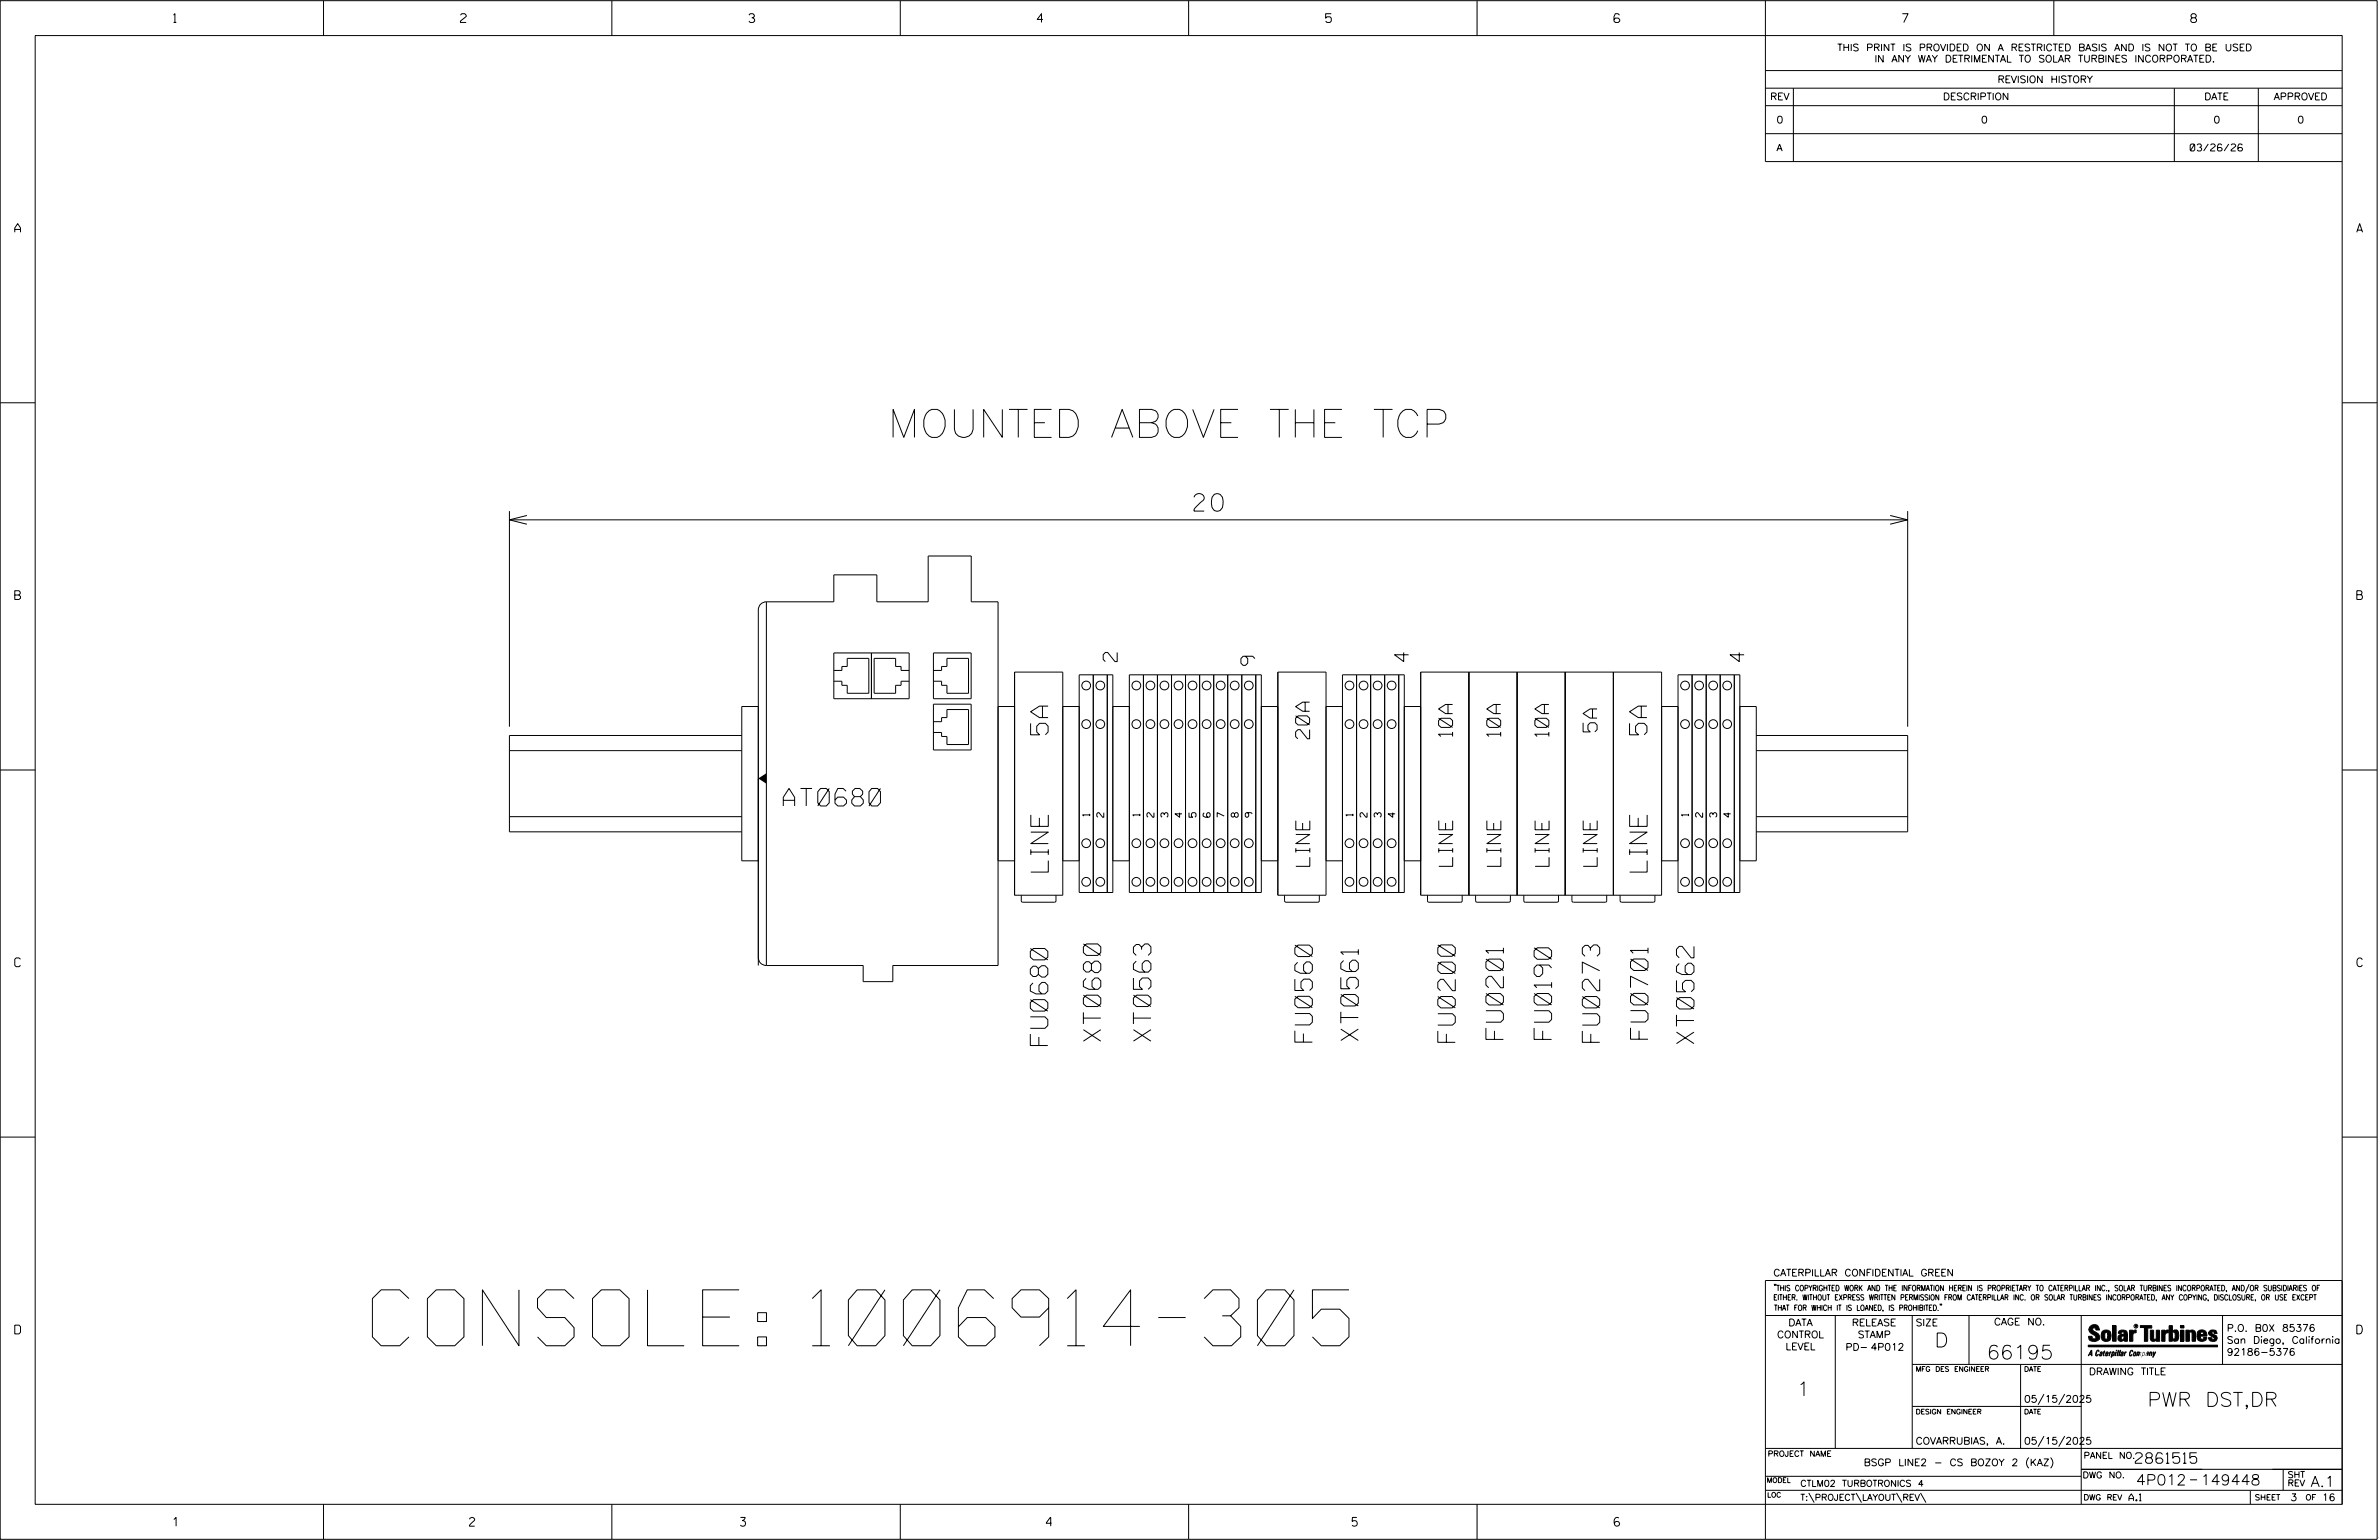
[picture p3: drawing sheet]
<svg xmlns="http://www.w3.org/2000/svg" width="864mm" height="559mm" viewBox="0 0 864 559" stroke-linecap="round" stroke-linejoin="round" font-family="sans-serif">
<defs><g id="words">
<text font-size="20.3" x="135.2" y="488.3">CONSOLE: 1006914-305</text>
<text font-size="10.2" x="322.3" y="158.7">MOUNTED ABOVE THE TCP</text>
<g font-size="6.3">
<text x="433.4" y="185.5">20</text>
<text x="380.5" y="266.6" transform="rotate(-90 380.5 266.6)">5A</text>
<text x="597.9" y="266.6" transform="rotate(-90 597.9 266.6)">5A</text>
<text x="284.3" y="292.5">AT0680</text>
<text x="380.5" y="316.4" transform="rotate(-90 380.5 316.4)">LINE</text>
<text x="597.9" y="316.4" transform="rotate(-90 597.9 316.4)">LINE</text>
<text x="399.6" y="377.8" transform="rotate(-90 399.6 377.8)">XT0680</text>
<text x="417.8" y="377.8" transform="rotate(-90 417.8 377.8)">XT0563</text>
<text x="493.1" y="377.6" transform="rotate(-90 493.1 377.6)">XT0561</text>
<text x="545.8" y="377.2" transform="rotate(-90 545.8 377.2)">FU0201</text>
<text x="563.2" y="377.2" transform="rotate(-90 563.2 377.2)">FU0190</text>
<text x="598.2" y="377.1" transform="rotate(-90 598.2 377.1)">FU0701</text>
<text x="380.4" y="379.4" transform="rotate(-90 380.4 379.4)">FU0680</text>
<text x="476.4" y="378.2" transform="rotate(-90 476.4 378.2)">FU0560</text>
<text x="528.3" y="378.2" transform="rotate(-90 528.3 378.2)">FU0200</text>
<text x="580.7" y="378.2" transform="rotate(-90 580.7 378.2)">FU0273</text>
<text x="614.9" y="378.7" transform="rotate(-90 614.9 378.7)">XT0562</text>
</g>
<g font-size="5.1">
<text x="405.5" y="240.1" transform="rotate(-90 405.5 240.1)">2</text>
<text x="455.5" y="241.4" transform="rotate(-90 455.5 241.4)">9</text>
<text x="511.3" y="240.1" transform="rotate(-90 511.3 240.1)">4</text>
<text x="633.1" y="240.1" transform="rotate(-90 633.1 240.1)">4</text>
<text x="475.4" y="268.1" transform="rotate(-90 475.4 268.1)">20A</text>
<text x="527.3" y="267.2" transform="rotate(-90 527.3 267.2)">10A</text>
<text x="544.8" y="267.2" transform="rotate(-90 544.8 267.2)">10A</text>
<text x="562.3" y="267.2" transform="rotate(-90 562.3 267.2)">10A</text>
<text x="579.7" y="265.6" transform="rotate(-90 579.7 265.6)">5A</text>
<text x="475.5" y="314.4" transform="rotate(-90 475.5 314.4)">LINE</text>
<text x="527.3" y="314.4" transform="rotate(-90 527.3 314.4)">LINE</text>
<text x="544.8" y="314.4" transform="rotate(-90 544.8 314.4)">LINE</text>
<text x="562.3" y="314.4" transform="rotate(-90 562.3 314.4)">LINE</text>
<text x="579.8" y="314.4" transform="rotate(-90 579.8 314.4)">LINE</text>
<text x="702.3" y="488.8">D</text>
<text x="721.2" y="493.2">66195</text>
<text x="652.2" y="506.5">1</text>
<text x="779.5" y="510.3">PWR DST,DR</text>
</g>
<g font-size="3.8">
<text x="775.1" y="531">2861515</text>
<text x="775.4" y="538.9">4P012</text>
<text x="798.8" y="538.9">149448</text>
<text x="838.8" y="539.5">A.1</text>
</g>
<g font-size="3.2">
<text x="63" y="8.2">1</text>
<text x="167.2" y="8.2">2</text>
<text x="271.8" y="8.2">3</text>
<text x="376.5" y="8.2">4</text>
<text x="481.2" y="8.2">5</text>
<text x="690.6" y="8.2">7</text>
<text x="795.3" y="8.2">8</text>
<text x="5.4" y="84.3">A</text>
<text x="855.5" y="84.3">A</text>
<text x="5.4" y="217.5">B</text>
<text x="855.6" y="217.5">B</text>
<text x="5.4" y="350.8">C</text>
<text x="855.6" y="350.8">C</text>
<text x="5.4" y="484">D</text>
<text x="855.6" y="484">D</text>
<text x="62.8" y="553.8">1</text>
<text x="170.4" y="553.8">2</text>
<text x="268.8" y="553.8">3</text>
<text x="379.8" y="553.8">4</text>
<text x="490.8" y="553.8">5</text>
<text x="585.9" y="553.8">6</text>
</g>
<g font-size="2.5">
<text x="666.9" y="18.5">THIS PRINT IS PROVIDED ON A RESTRICTED BASIS AND IS NOT TO BE USED</text>
<text x="680.5" y="22.6">IN ANY WAY DETRIMENTAL TO SOLAR TURBINES INCORPORATED.</text>
<text x="725.1" y="30">REVISION HISTORY</text>
<text x="642.6" y="36.3">REV</text>
<text x="705.3" y="36.3">DESCRIPTION</text>
<text x="800.2" y="36.3">DATE</text>
<text x="825.4" y="36.3">APPROVED</text>
<text x="644.9" y="44.7">0</text>
<text x="719.1" y="44.7">0</text>
<text x="803.5" y="44.7">0</text>
<text x="834" y="44.7">0</text>
<text x="644.9" y="54.8">A</text>
<text x="795" y="54.8">03/26/26</text>
<text x="395.6" y="296.1" transform="rotate(-90 395.6 296.1)">1</text>
<text x="400.7" y="296.5" transform="rotate(-90 400.7 296.5)">2</text>
<text x="413.8" y="296.1" transform="rotate(-90 413.8 296.1)">1</text>
<text x="418.9" y="296.5" transform="rotate(-90 418.9 296.5)">2</text>
<text x="424" y="296.5" transform="rotate(-90 424 296.5)">3</text>
<text x="429.1" y="296.5" transform="rotate(-90 429.1 296.5)">4</text>
<text x="434.2" y="296.5" transform="rotate(-90 434.2 296.5)">5</text>
<text x="439.3" y="296.5" transform="rotate(-90 439.3 296.5)">6</text>
<text x="444.4" y="296.5" transform="rotate(-90 444.4 296.5)">7</text>
<text x="449.5" y="296.5" transform="rotate(-90 449.5 296.5)">8</text>
<text x="454.6" y="296.5" transform="rotate(-90 454.6 296.5)">9</text>
<text x="491.2" y="296.1" transform="rotate(-90 491.2 296.1)">1</text>
<text x="496.3" y="296.5" transform="rotate(-90 496.3 296.5)">2</text>
<text x="501.4" y="296.5" transform="rotate(-90 501.4 296.5)">3</text>
<text x="506.5" y="296.5" transform="rotate(-90 506.5 296.5)">4</text>
<text x="613" y="296.1" transform="rotate(-90 613 296.1)">1</text>
<text x="618.1" y="296.5" transform="rotate(-90 618.1 296.5)">2</text>
<text x="623.2" y="296.5" transform="rotate(-90 623.2 296.5)">3</text>
<text x="628.3" y="296.5" transform="rotate(-90 628.3 296.5)">4</text>
<text x="643.8" y="463">CATERPILLAR CONFIDENTIAL GREEN</text>
<text x="645.1" y="485.5">CONTROL</text>
<text x="649.2" y="481.1">DATA</text>
<text x="672.3" y="481.1">RELEASE</text>
<text x="674.4" y="485.5">STAMP</text>
<text x="695.4" y="481.1">SIZE</text>
<text x="723.8" y="480.8">CAGE NO.</text>
<text x="808.4" y="483.1">P.O. B0X 85376</text>
<text x="648.2" y="489.8">LEVEL</text>
<text x="669.9" y="490">PD- 4P012</text>
<text x="808.4" y="487.5">San Diego, California</text>
<text x="808.4" y="491.8">92186-5376</text>
<text x="758.3" y="498.9">DRAWING TITLE</text>
<text x="734.8" y="508.9">05/15/2025</text>
<text x="695.4" y="524.1">COVARRUBIAS, A.</text>
<text x="734.8" y="524.1">05/15/2025</text>
<text x="676.6" y="531.9">BSGP LINE2 - CS BOZOY 2 (KAZ)</text>
<text x="772.8" y="544.6">A.1</text>
<text x="831.4" y="544.6">3</text>
<text x="842.9" y="544.6">16</text>
</g>
<g font-size="2.3">
<text x="756.4" y="529.2">PANEL NO.</text>
<text x="653.5" y="539.4">CTLM02 TURBOTRONICS 4</text>
<text x="756" y="536.3">DWG NO.</text>
<text x="830.4" y="539.3">REV</text>
<text x="830.4" y="536.2">SHT</text>
<text x="653.5" y="544.5">T:\PROJECT\LAYOUT\REV\</text>
</g>
<g font-size="2">
<text x="643.8" y="468.4">&quot;THIS COPYRIGHTED WORK AND THE INFORMATION HEREIN IS PROPRIETARY TO CATERPILLAR INC., SOLAR TURBINES INCORPORATED, AND/OR SUBSIDIARIES OF</text>
<text x="643.8" y="471.8">EITHER. WITHOUT EXPRESS WRITTEN PERMISSION FROM CATERPILLAR INC. OR SOLAR TURBINES INCORPORATED, ANY COPYING, DISCLOSURE, OR USE EXCEPT</text>
<text x="644" y="475.6">THAT FOR WHICH IT IS LOANED, IS PROHIBITED.&quot;</text>
<text x="641.7" y="528.5">PROJECT NAME</text>
<text x="756.3" y="544.3">DWG REV</text>
<text x="818.5" y="544.3">SHEET</text>
<text x="836.9" y="544.3">OF</text>
</g>
<g font-size="1.8">
<text x="695.4" y="497.6">MFG DES ENGINEER</text>
<text x="734.8" y="497.6">DATE</text>
<text x="695.4" y="513.1">DESIGN ENGINEER</text>
<text x="734.8" y="513.1">DATE</text>
<text x="641.3" y="538">MODEL</text>
<text x="641.5" y="543.3">LOC</text>
</g>
<text font-size=".9" x="775.1" y="481.7">R</text>
</g></defs>
<g fill="none" stroke="#000" stroke-width=".36">
<path d="M.1 .2h862.8v558.4h-862.8zM12.8 12.9h837.4v533h-837.4zM117.4 .2v12.7M222.1 .2v12.7M326.8 .2v12.7M431.5 .2v12.7M536.2 .2v12.7M587.9 5.5l-.5-.5h-1l-.5 1v1.7l.5 .4h1l.6-.4v-.6l-.6-.5h-1l-.5 .5M640.9 .2v58.4h209.3M745.6 .2v12.7M640.9 25.6h209.3M640.9 32h209.3"/>
<path d="M640.9 38.3h209.3M651 32v26.6M789.3 32v26.6M819.8 32v26.6M640.9 48.5h209.3M.1 146.2h12.7M850.2 146.2h12.7M184.9 185.5v78.2M184.9 188.6h507.6M191.3 187l-6.4 1.6 6.4 1.6M686.2 187l6.3 1.6-6.3 1.6M692.5 185.5v78.2"/>
<path d="M278.2 218.4a2.95 2.95 0 0 0-2.9 2.9v129M278.2 218.4v131.9M278.2 218.4h24.5v-9.8h15.6v9.8h18.6v-16.6h15.7v16.6h9.7v131.9h-38.2v5.9h-10.8v-5.9h-35.1M302.7 236.9h27.3v16.6h-27.3zM316.3 236.9v16.6M338.8 236.9h13.7v16.6h-13.7zM275.3 256.4h-6v55.9h6M302.7 243.3h2.9v-1.5h2v-2.9h7.8v12.7h-7.8v-2.9h-2v-1.5h-2.9M330 243.3h-2.9v-1.5h-2v-2.9h-7.8v12.7h7.8v-2.9h2v-1.5h2.9M338.8 255.5h13.7v16.6h-13.7zM338.8 243.3h3v-1.5h1.9v-2.9h7.9v12.7h-7.9v-2.9h-1.9v-1.5h-3M362.3 256.4h6"/>
<path d="M368.3 243.9h17.5v80.9h-17.5zM385.8 256.4h6M391.8 244.9h12.2v78.9h-12.2zM396.9 244.9v78.9M402 244.9v78.9M404 256.4h6M410 244.9h47.9v78.9h-47.9zM415.1 244.9v78.9M420.2 244.9v78.9M425.3 244.9v78.9M430.4 244.9v78.9M435.5 244.9v78.9"/>
<path d="M440.6 244.9v78.9M445.7 244.9v78.9M450.8 244.9v78.9M455.9 244.9v78.9M457.9 256.4h6M463.9 243.9h17.5v80.9h-17.5zM481.4 256.4h5.9M487.3 244.9h22.5v78.9h-22.5zM492.4 244.9v78.9M497.6 244.9v78.9M502.6 244.9v78.9M507.8 244.9v78.9"/>
<path d="M509.8 256.4h5.9M515.7 243.9h87.5v80.9h-87.5zM533.2 243.9v80.9M550.7 243.9v80.9M568.2 243.9v80.9M585.7 243.9v80.9M603.2 256.4h5.9M609.1 244.9h22.5v78.9h-22.5zM614.3 244.9v78.9M619.4 244.9v78.9M624.5 244.9v78.9M629.6 244.9v78.9"/>
<path d="M631.6 256.4h5.9v55.9h-5.9M.1 279.4h12.7M184.9 272.4h84.4M269.3 266.9h-84.4v34.9h84.4M338.8 261.9h3v-1.5h1.9v-2.9h7.9v12.7h-7.9v-3h-1.9v-1.4h-3M637.5 266.9h55v34.9h-55M637.5 272.4h55M850.2 279.4h12.7M184.9 296.3h84.4M637.5 296.3h55M362.3 312.3h6M385.8 312.3h6"/>
<path d="M404 312.3h6M457.9 312.3h6M481.4 312.3h5.9M509.8 312.3h5.9M603.2 312.3h5.9M370.7 324.8v2.1l.5 .5h11.6l.5-.5v-2.1M466.3 324.8v2.1l.5 .5h11.6l.5-.5v-2.1M518.2 324.8v2.1l.5 .5h11.6l.5-.5v-2.1M535.7 324.8v2.1l.5 .5h11.6l.5-.5v-2.1M553.2 324.8v2.1l.4 .5h11.7l.4-.5v-2.1M570.6 324.8v2.1l.5 .5h11.7l.4-.5v-2.1M588.1 324.8v2.1l.5 .5h11.6l.5-.5v-2.1"/>
<path d="M275.3 347.4a2.89 2.89 0 0 0 2.9 2.9M.1 412.6h12.7M850.2 412.6h12.7M640.9 477.3h209.3M644.2 466.1l-.1 .4M644.7 466.1l-.2 .4M666.2 477.3v48.3M694.2 477.3v48.3M704.4 473.3l-.1 .4M704.8 473.3l-.1 .4M714.8 477.3v17.8M755.5 477.3v68.6"/>
<path d="M806.8 477.3v17.8M816.5 466l-1.4 3.1M850.2 464.6h-209.3v94M850.2 464.8v81.1M694.2 495.1h156M733.5 495.1v30.5M758.6 481.4a2.02 2.02 0 0 1 3.1-.1l.5 1.3h-1.3l-.2-.6-.4-.2-.6 .1-.1 .4 .4 .7a2.46 2.46 0 0 1 2.2 2.9 2.83 2.83 0 0 1-3.8 .3l-.3-1.3h1.3l.2 .7 .6 .3 .5-.2 .2-.5-.4-.6-1.9-1.2-.4-.9zM759.2 491.3h-.7l.7-1.2v1.9h.2l-.1-2.1-1.3 2.1 .5-.5h.7M761.3 490l.3-.2 .4 .3-.1 .3-.3-.4-.4 .3-.3 1.6h.4l.4-.5-.3 .6-.4 .1-.3-.4zM762.6 490.6l.5-.1-.1 1.4h-.9a.74 .74 0 0 1 .9-.8l-.3 .7-.5 .1 .2-.5 .6-.2v-.5l-.7 .2zM763 483.2a2.17 2.17 0 0 1 3.1 0l.3 1.4-.3 1.5a2.17 2.17 0 0 1-3.1 0l-.3-1.5zM763.6 490.5l.4-.4 .2 .6h-.3l-.3 .9 .2 .4-.3-.1z"/>
<path d="M764.1 483.7l.5-.4 .4 .3v2.2l-.4 .2-.5-.2zM764.6 491.1l.6 .2v-.7l-.4-.1-.4 .6-.1 .8h.6M764.6 491.1l-.1 .8h.4M764.6 482.6v.8M764.8 490.7l.4 .1v.3h-.6zM765 491.5l-.1 .4zM766 490.5l-.5 1.5zM766 490.8l.4-.3-.4 .4M766.9 481h1.3v5.7h-1.3zM767 490.8l.5 .1-.3 .8-.4 .2zM767.3 490.5h-.5l-.5 2M767.3 490.5a.8 .8 0 0 1 .2 1 .8 .8 0 0 1-.9 .4l-.1 .6"/>
<path d="M767.3 490.5l-.1 .2M768.1 490.5l-.4 1.5zM768.2 489.9h.3l-.1 .2h-.2zM769 489.9l-.5 2.1zM769.7 489.9l-.6 2.1zM770.1 491.4l.5-.3-.5 .8zM770.4 491.9h.1M770.6 491.1l.1-.4-.7 .2 .1-.3 .6-.1 .2 .3-.5 1.1M770.6 491.1a.74 .74 0 0 0-.8 .8h.6M771 484.8h-.7l-.3 .6 .4 .7 .5-.3 .1-2.4h-.8l-.1 .4h-1.2a1.71 1.71 0 0 1 1.8-1.3 1.71 1.71 0 0 1 1.6 1.4v2.8h-1.1l-.1-.6M771 484.2l-1.5 .1a1.41 1.41 0 0 0 0 2.4l.5 .1 1.1-.7M771.2 486.1h-.1"/>
<path d="M771.4 490.5l.1 .3 .4-.3-.9 1.5zM771.5 490.8h.1M773 482.7h1.2v.5l.5-.5 .7-.1v1h-.6l-.5 .4-.1 2.7h-1.2zM773.3 490.3l.6-.4 .4 .2-.1 .4-.3-.4a1.28 1.28 0 0 0-.5 1.8l.6-.4-.1 .4-.8 .1zM774.7 490.8l.5-.3a.88 .88 0 0 1 .2 .9 .88 .88 0 0 1-.7 .7l-.2-.2zM774.8 490.9h.5l-.3 1h-.3l-.2-.2zM775.2 490.5l-.1 .2M776.8 481h4.3v.9h-1.5v4.8h-1.3M776.8 490.6l-.8 .2v-.3l-.4 1.5 .8-1.3v1.3l.3-1.2M779.3 491.1h.4M779.6 490.5h.3l-.3 1.4M779.6 490.7h.2l-.1 .4"/>
<path d="M779.7 491.1l-.1 .4M779.7 491.1l-.4 .2M780.1 492l.4-1.5 .1 .3 .3-.3 .3 .2-.3 1.3v-1.3l-.7 1.3M780.6 482.7h1.2v2.7l.1 .4 .4 .3 .4-.7v-2.7h1.2l.1 4h-1.3v-.5l-1.1 .6-.7-.3-.3-.7zM781.6 492.5l1-2-.8 1.3-.2-1.3-.2 2M784.7 482.7h1.2v.5l.5-.5 .7-.1v1h-.5l-.6 .4-.1 2.7h-1.2zM787.4 481h1.2v2a1.4 1.4 0 0 1 2.2 .2l.1 1.4-.4 1.9-1.5 .1-.4-.5v-1l.5 .9 .5-.3v-2.1l-.5-.4-.5 .7v2.8h-1.2zM791.5 482.7h1.3v4h-1.3zM791.5 481h1.3v.9h-1.3zM793.5 482.7h1.3v.4l.7-.5 1.1 .2 .4 .6v3.3h-1.2l-.3-3.4-.7 .2v3.2h-1.3zM794.8 483.1h.1M797.7 483.2a1.92 1.92 0 0 1 2.4-.5 1.92 1.92 0 0 1 1 2.1h-2.3v.8l.6 .5 .5-.3v-.5h1.2a1.83 1.83 0 0 1-2.1 1.4 1.83 1.83 0 0 1-1.5-2.1z"/>
<path d="M798.8 484.2v.6M799.1 483.4h.6l.2 .8h-1.1zM804.6 482.9a1.84 1.84 0 0 0-2.9 .8 3.3 3.3 0 0 0 2.2 1.9l-.5 .5-.4-.3-.1-.4h-1.2l.1 .6a1.92 1.92 0 0 0 2.9 .4M804.9 483.8h-1.2l-.2-.6-.5 .1-.1 .3 .1 .3 1.8 .9M805.1 488.1h-47.1v.6h47.1M694.2 510.3h61.3M742 505.8l-2.2 3.9M749.5 505.8l-2.2 3.9M640.9 525.6h209.2M640.9 535.7h114.6M736.5 528.9a2.59 2.59 0 0 0 0 3.8M742 521.1l-2.2 3.8"/>
<path d="M744.4 528.9a2.59 2.59 0 0 1 0 3.8M749.5 521.1l-2.2 3.8M755.5 533.2h94.7M795 537h2.6M828.8 533.2v7.6M117.4 545.9v12.7M222.1 545.9v12.7M326.8 545.9v12.7M431.5 545.9v12.7M536.2 545.9v12.7M640.9 540.8h209.3M656.6 541.7l2 3.5"/>
<path d="M673.8 541.7l1.9 3.5M688.4 541.7l2 3.5M697.2 541.7l1.9 3.5M816.9 541v4.9"/>
<circle cx="394.3" cy="248.7" r="1.59"/>
<circle cx="399.4" cy="248.7" r="1.59"/>
<circle cx="412.5" cy="248.7" r="1.59"/>
<circle cx="417.6" cy="248.7" r="1.58"/>
<circle cx="422.7" cy="248.7" r="1.59"/>
<circle cx="427.8" cy="248.7" r="1.59"/>
<circle cx="432.9" cy="248.7" r="1.59"/>
<circle cx="438" cy="248.7" r="1.59"/>
<circle cx="443.1" cy="248.7" r="1.58"/>
<circle cx="448.2" cy="248.7" r="1.59"/>
<circle cx="453.3" cy="248.7" r="1.59"/>
<circle cx="489.9" cy="248.7" r="1.59"/>
<circle cx="495" cy="248.7" r="1.59"/>
<circle cx="500.1" cy="248.7" r="1.58"/>
<circle cx="505.2" cy="248.7" r="1.59"/>
<circle cx="611.7" cy="248.7" r="1.59"/>
<circle cx="616.8" cy="248.7" r="1.59"/>
<circle cx="621.9" cy="248.7" r="1.58"/>
<circle cx="627" cy="248.7" r="1.59"/>
<circle cx="394.3" cy="262.7" r="1.59"/>
<circle cx="399.4" cy="262.7" r="1.59"/>
<circle cx="412.5" cy="262.7" r="1.59"/>
<circle cx="417.6" cy="262.7" r="1.58"/>
<circle cx="422.7" cy="262.7" r="1.59"/>
<circle cx="427.8" cy="262.7" r="1.59"/>
<circle cx="432.9" cy="262.7" r="1.59"/>
<circle cx="438" cy="262.7" r="1.59"/>
<circle cx="443.1" cy="262.7" r="1.58"/>
<circle cx="448.2" cy="262.7" r="1.59"/>
<circle cx="453.3" cy="262.7" r="1.59"/>
<circle cx="489.9" cy="262.7" r="1.59"/>
<circle cx="495" cy="262.7" r="1.59"/>
<circle cx="500.1" cy="262.7" r="1.58"/>
<circle cx="505.2" cy="262.7" r="1.59"/>
<circle cx="611.7" cy="262.7" r="1.59"/>
<circle cx="616.8" cy="262.7" r="1.59"/>
<circle cx="621.9" cy="262.7" r="1.58"/>
<circle cx="627" cy="262.7" r="1.59"/>
<circle cx="394.3" cy="306" r="1.59"/>
<circle cx="394.3" cy="320" r="1.59"/>
<circle cx="399.4" cy="306" r="1.59"/>
<circle cx="399.4" cy="320" r="1.59"/>
<circle cx="412.5" cy="320" r="1.59"/>
<circle cx="412.5" cy="306" r="1.59"/>
<circle cx="417.6" cy="320" r="1.59"/>
<circle cx="417.6" cy="306" r="1.59"/>
<circle cx="422.7" cy="320" r="1.59"/>
<circle cx="422.7" cy="306" r="1.59"/>
<circle cx="427.8" cy="320" r="1.59"/>
<circle cx="427.8" cy="306" r="1.59"/>
<circle cx="432.9" cy="306" r="1.59"/>
<circle cx="432.9" cy="320" r="1.59"/>
<circle cx="438" cy="306" r="1.59"/>
<circle cx="438" cy="320" r="1.59"/>
<circle cx="443.1" cy="320" r="1.59"/>
<circle cx="443.1" cy="306" r="1.59"/>
<circle cx="448.2" cy="320" r="1.59"/>
<circle cx="448.2" cy="306" r="1.59"/>
<circle cx="453.3" cy="306" r="1.59"/>
<circle cx="453.3" cy="320" r="1.59"/>
<circle cx="489.9" cy="306" r="1.59"/>
<circle cx="489.9" cy="320" r="1.59"/>
<circle cx="495" cy="320" r="1.59"/>
<circle cx="495" cy="306" r="1.59"/>
<circle cx="500.1" cy="306" r="1.59"/>
<circle cx="500.1" cy="320" r="1.59"/>
<circle cx="505.2" cy="306" r="1.59"/>
<circle cx="505.2" cy="320" r="1.59"/>
<circle cx="611.7" cy="306" r="1.59"/>
<circle cx="611.7" cy="320" r="1.59"/>
<circle cx="616.8" cy="306" r="1.59"/>
<circle cx="616.8" cy="320" r="1.59"/>
<circle cx="621.9" cy="306" r="1.59"/>
<circle cx="621.9" cy="320" r="1.59"/>
<circle cx="627" cy="306" r="1.59"/>
<circle cx="627" cy="320" r="1.59"/>
<circle cx="775.4" cy="481.2" r=".69"/>
</g>
<g fill="#000">
<path d="M275.3 282.5l2.9-1.9v3.8zM768.1 490.5l-.4 1.5zM768.2 489.9h.3l-.1 .2h-.2zM769 489.9l-.5 2.1zM769.7 489.9l-.6 2.1zM791.5 481h1.3v.9h-1.3zM791.5 482.7h1.3v4h-1.3zM758 488.1h47.1v.6h-47.1z"/>
<path d="M759.2 489.9l-1.2 2.1 .5-.5h.7v.5h.2zM759.2 490.1v1.2h-.7z" fill-rule="evenodd"/>
<path d="M758.6 481.4a2.02 2.02 0 0 1 3.1-.1l.5 1.3h-1.3l-.2-.6-.4-.2-.6 .1-.1 .4 .4 .7a2.46 2.46 0 0 1 2.2 2.9 2.83 2.83 0 0 1-3.8 .3l-.3-1.3h1.3l.2 .7 .6 .3 .5-.2 .2-.5-.4-.6-1.9-1.2-.4-.9z" fill-rule="evenodd"/>
<path d="M761.3 490l.3-.2 .4 .3-.1 .3-.3-.4-.4 .3-.3 1.6h.4l.4-.5-.3 .6-.4 .1-.3-.4z" fill-rule="evenodd"/>
<path d="M762.6 490.6l.5-.1-.1 1.4h-.9a.74 .74 0 0 1 .9-.8l-.6 .3-.2 .5 .5-.1 .3-.6v-.5l-.7 .2z" fill-rule="evenodd"/>
<path d="M763.6 490.5l.4-.4 .2 .6h-.3l-.3 .9 .2 .4-.3-.1z" fill-rule="evenodd"/>
<path d="M764.8 490.5l.5 .3-.1 .5h-.6l.6-.2v-.3l-.4-.1-.3 1.2h.4l.3-.4-.6 .6-.3-.2v-.4z" fill-rule="evenodd"/>
<path d="M763 483.2a2.17 2.17 0 0 1 3.1 0l.3 1.4-.3 1.5a2.17 2.17 0 0 1-3.1 0l-.3-1.5zM764.1 483.7v2.1l.5 .2 .4-.2v-2.2l-.4-.3z" fill-rule="evenodd"/>
<path d="M766 490.5v.3l.4-.1-.4 .2-.5 1.1z" fill-rule="evenodd"/>
<path d="M766.8 490.5l-.5 2 .3-.6a.71 .71 0 0 0 .9-.5 .71 .71 0 0 0-.4-.9zM767 490.8l.5 .1-.3 .8-.4 .2z" fill-rule="evenodd"/>
<path d="M766.9 481h1.3v5.7h-1.3z" fill-rule="evenodd"/>
<path d="M770.1 490.6l.6-.1 .2 .3-.4 1.2-.5 .1-.2-.5 .3-.5h.5l-.7 .5v.3l.4-.1 .4-.9-.5-.2-.2 .2z" fill-rule="evenodd"/>
<path d="M769.4 482.8l-.5 1h1.2l.1-.4h.8v.8l-1.5 .1a1.41 1.41 0 0 0 0 2.4l.5 .1 1.1-.7 .1 .6h1.1v-2.8a1.79 1.79 0 0 0-2.4-1.2zM770.3 484.8h.7l-.1 1-.5 .3-.4-.7z" fill-rule="evenodd"/>
<path d="M771.4 490.5l.1 .3 .4-.3-.9 1.5z" fill-rule="evenodd"/>
<path d="M773 482.7h1.2v.5l.5-.5 .7-.1v1h-.6l-.5 .4-.1 2.7h-1.2z" fill-rule="evenodd"/>
<path d="M773.3 490.3l.6-.4 .4 .2-.1 .4-.3-.4a1.28 1.28 0 0 0-.5 1.8l.6-.4-.3 .5h-.6z" fill-rule="evenodd"/>
<path d="M774.7 490.8l-.2 1.1h.7a.96 .96 0 0 0 0-1.4zM774.8 490.9h.5l-.1 .6-.5 .4-.2-.2z" fill-rule="evenodd"/>
<path d="M776 490.5v.3l.4-.3 .2 .3 .7-.2-.3 1.4v-1.3l-.6 1.3v-1.3l-.8 1.3z" fill-rule="evenodd"/>
<path d="M776.8 481h4.3v.9h-1.5v4.8h-1.3v-4.8h-1.5z" fill-rule="evenodd"/>
<path d="M777.9 490.5l-.5 2 .3-.6a.71 .71 0 0 0 .9-.5 .71 .71 0 0 0-.4-.9zM778.1 490.8l.3-.1 .1 .4-.5 .8-.2-.5z" fill-rule="evenodd"/>
<path d="M779.3 490.6l.6-.1-.3 1.5-.7-.1a.67 .67 0 0 1 .8-.8l-.6 .3-.1 .5 .4-.1 .4-.9-.4-.2-.3 .2z" fill-rule="evenodd"/>
<path d="M780.5 490.5l.1 .3 .3-.3 .3 .2-.3 1.3v-1.3l-.8 1.3z" fill-rule="evenodd"/>
<path d="M780.6 482.7h1.2v2.7l.1 .4 .4 .3 .4-.7v-2.7h1.2l.1 4h-1.3v-.5l-1.1 .6-.7-.3-.3-.7z" fill-rule="evenodd"/>
<path d="M781.6 490.5l.2 1.3 .8-1.3-1.2 2z" fill-rule="evenodd"/>
<path d="M784.7 482.7h1.2v.5l.5-.5 .7-.1v1h-.5l-.6 .4-.1 2.7h-1.2z" fill-rule="evenodd"/>
<path d="M787.4 481h1.2v2a1.4 1.4 0 0 1 2.2 .2l.1 1.4-.4 1.9-1.5 .1-.4-.5v-1l.5 .9 .5-.3v-2.1l-.5-.4-.5 .7v2.8h-1.2z" fill-rule="evenodd"/>
<path d="M793.5 482.7h1.3v.4a1.29 1.29 0 0 1 2.2 .3v3.3h-1.2l-.3-3.4-.7 .2v3.2h-1.3z" fill-rule="evenodd"/>
<path d="M797.7 483.2a1.92 1.92 0 0 1 2.4-.5 1.92 1.92 0 0 1 1 2.1h-2.3v.8l.6 .5 .5-.3v-.5h1.2a1.83 1.83 0 0 1-2.1 1.4 1.83 1.83 0 0 1-1.5-2.1zM799.1 483.4l-.3 .8h1.1l-.2-.8z" fill-rule="evenodd"/>
<path d="M801.9 483.2a1.94 1.94 0 0 1 3 .1v.5h-1.2l-.2-.6-.5 .1-.1 .3 .1 .3 1.8 .9a1.2 1.2 0 0 1 .1 1.3 1.2 1.2 0 0 1-1.2 .7l-1.6-.4-.4-1h1.2l.1 .4 .4 .3 .5-.5a3.3 3.3 0 0 1-2.2-1.9z" fill-rule="evenodd"/>
<circle cx="761.4" cy="492" r=".07"/>
<circle cx="762.2" cy="485.1" r=".07"/>
<circle cx="769.3" cy="492" r=".07"/>
<circle cx="773.1" cy="486.7" r=".07"/>
<circle cx="791.5" cy="486.7" r=".07"/>
<circle cx="791.5" cy="481" r=".07"/>
<circle cx="794.8" cy="486.7" r=".07"/>
</g>
<use href="#words"/>
</svg>
